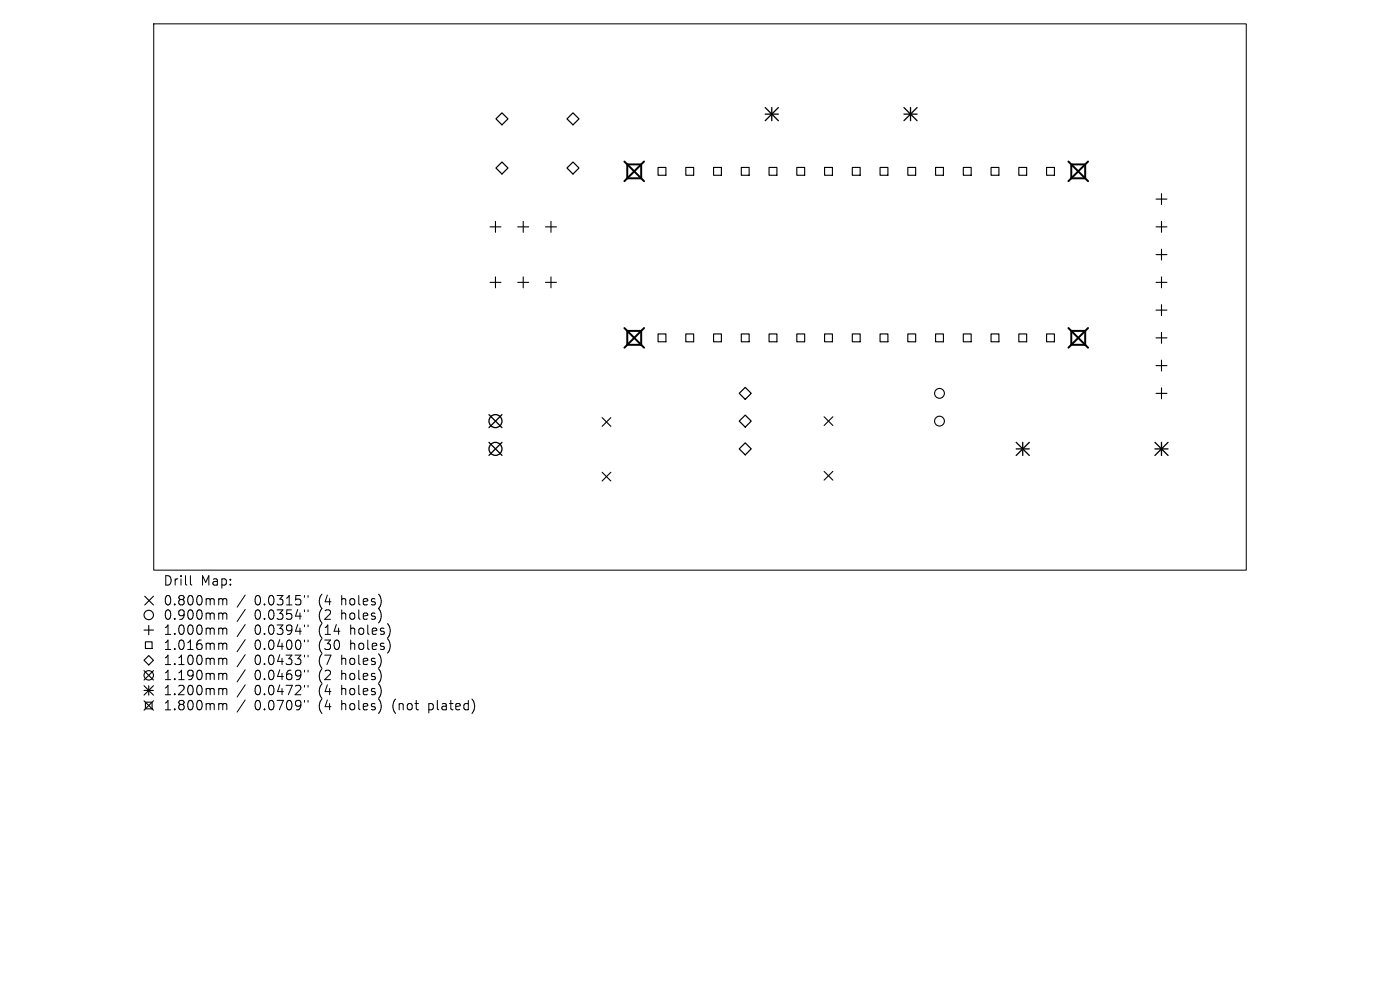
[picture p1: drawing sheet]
<svg xmlns="http://www.w3.org/2000/svg" width="297mm" height="210mm" viewBox="0 0 297 210" stroke-linecap="round" stroke-linejoin="round" font-family="sans-serif">
<defs><g id="words">
<g font-size="2.8">
<text x="34.6" y="124.5">Drill</text>
<text x="42.6" y="124.5">Map:</text>
<text x="34.6" y="128.7">0.800mm</text>
<text x="34.6" y="131.8">0.900mm</text>
<text x="54" y="128.7">0.0315&quot;</text>
<text x="54" y="131.8">0.0354&quot;</text>
<text x="67.7" y="128.7">(4</text>
<text x="67.7" y="131.8">(2</text>
<text x="72.7" y="128.7">holes)</text>
<text x="72.7" y="131.8">holes)</text>
<text x="34.6" y="135">1.000mm</text>
<text x="54" y="135">0.0394&quot;</text>
<text x="67.7" y="135">(14</text>
<text x="74.6" y="135">holes)</text>
<text x="34.6" y="138.2">1.016mm</text>
<text x="34.6" y="141.4">1.100mm</text>
<text x="54" y="138.2">0.0400&quot;</text>
<text x="54" y="141.4">0.0433&quot;</text>
<text x="67.7" y="138.2">(30</text>
<text x="67.7" y="141.4">(7</text>
<text x="72.7" y="141.4">holes)</text>
<text x="74.6" y="138.2">holes)</text>
<text x="34.6" y="144.6">1.190mm</text>
<text x="34.6" y="147.8">1.200mm</text>
<text x="54" y="144.6">0.0469&quot;</text>
<text x="54" y="147.8">0.0472&quot;</text>
<text x="67.7" y="144.6">(2</text>
<text x="67.7" y="147.8">(4</text>
<text x="72.7" y="144.6">holes)</text>
<text x="72.7" y="147.8">holes)</text>
<text x="34.6" y="151">1.800mm</text>
<text x="54" y="151">0.0709&quot;</text>
<text x="67.7" y="151">(4</text>
<text x="72.7" y="151">holes)</text>
<text x="83.7" y="151">(not</text>
<text x="91.6" y="151">plated)</text>
</g>
</g></defs>
<g fill="none" stroke="#000" stroke-width=".21">
<path d="M32.6 5.1h231.8v115.8h-231.8zM40.4 122.1v1.7l.3 .3M46.7 127l.5 .1 .1 .2M46.7 130h.3l.3 .3M46.7 133.2h.3l.3 .3M46.7 136.4l.5 .1 .1 .2M46.7 139.6l.5 .1 .1 .2M47.3 127.3l.2-.3 .5 .1 .1 1.2M47.3 127.3v1M47.3 130.3v1.1M47.3 133.5v1.1M47.3 136.7v1.1"/>
<path d="M47.3 139.9v1.1M47.3 130.3l.2-.3 .5 .1 .1 1.3M47.3 133.5l.2-.3 .5 .1 .1 1.3M47.3 136.7l.2-.3 .5 .1 .1 1.3M47.3 139.9l.2-.3 .5 .1 .1 1.3M52 126.2l-1.7 2.6M52 129.3l-1.7 2.5M52 132.5l-1.7 2.5M52 135.7l-1.7 2.5M52 138.9l-1.7 2.5M64.6 126.3v.4M64.6 129.4v.4"/>
<path d="M64.6 132.6v.4M64.6 135.8v.4M64.6 139v.4M65.4 126.3v.4M65.4 129.4v.4M65.4 132.6v.4M65.4 135.8v.4M65.4 139v.4M46.7 142.8h.3l.3 .3M46.7 146h.3l.3 .3M46.7 149.2l.5 .1 .1 .2M47.3 143.1v1.1"/>
<path d="M47.3 146.3v1.1M47.3 149.5v1.1M47.3 143.1l.2-.3 .5 .1 .1 1.3M47.3 146.3l.2-.3 .5 .1 .1 1.3M47.3 149.5l.2-.3 .5 .1 .1 1.3M52 142.1l-1.7 2.5M52 145.3l-1.7 2.5M52 148.5l-1.7 2.5M64.6 142.2v.4M64.6 145.4v.4M64.6 148.6v.4M65.4 142.2v.4"/>
<path d="M65.4 145.4v.4M65.4 148.6v.4"/>
</g>
<g fill="none" stroke="#000" stroke-width=".23">
<path d="M104 48.1h2.3M104 59.9h2.3M105.1 47v2.3M105.1 58.7v2.4M109.8 48.1h2.4M109.8 59.9h2.4M111 47v2.3M111 58.7v2.4M115.7 48.1h2.3M115.7 59.9h2.3M116.9 47v2.3M116.9 58.7v2.4"/>
<path d="M245.2 48.1h2.4M245.2 59.9h2.4M245.2 42.2h2.4M245.2 54h2.4M246.4 41.1v2.3M246.4 47v2.3M246.4 52.9v2.3M246.4 58.7v2.4M245.2 65.8h2.4M245.2 71.7h2.4M245.2 77.6h2.4M246.4 64.6v2.3"/>
<path d="M246.4 70.5v2.3M246.4 76.4v2.3M127.7 88.6l1.9 1.8M129.6 88.6l-1.9 1.8M174.8 88.4l1.9 1.9M174.8 100l1.9 1.8M176.7 88.4l-1.9 1.9M176.7 100l-1.9 1.8M245.2 83.4h2.4M246.4 82.3v2.3M127.7 100.2l1.9 1.8M129.6 100.2l-1.9 1.8"/>
<path d="M30.6 133.7h2M30.7 126.5l1.9 1.8M30.8 136.2h1.5v1.4h-1.5zM31.6 132.7v2M32.6 126.5l-1.9 1.8M30.6 140.1l1-1 1 1-1 1zM30.6 142.3l2 2M30.6 145.5l2 2M30.6 146.5h2M30.6 148.7l2 2M30.8 149h1.5v1.4h-1.5zM31.6 145.5v2"/>
<path d="M32.6 142.3l-2 2M32.6 145.5l-2 2M32.6 148.7l-2 2"/>
<circle cx="199.3" cy="89.3" r="1.04"/>
<circle cx="199.3" cy="83.4" r="1.04"/>
<circle cx="31.6" cy="130.5" r="1"/>
<circle cx="31.6" cy="143.3" r="1"/>
</g>
<g fill="none" stroke="#000" stroke-width=".24">
<path d="M139.6 35.5h1.7v1.7h-1.7zM145.5 35.5h1.7v1.7h-1.7zM151.4 35.5h1.6v1.7h-1.6zM157.3 35.5h1.6v1.7h-1.6zM163.2 35.5h1.6v1.7h-1.6zM169 35.5h1.7v1.7h-1.7zM174.9 35.5h1.7v1.7h-1.7zM180.8 35.5h1.7v1.7h-1.7zM186.7 35.5h1.7v1.7h-1.7zM192.6 35.5h1.7v1.7h-1.7zM198.5 35.5h1.6v1.7h-1.6zM204.4 35.5h1.6v1.7h-1.6z"/>
<path d="M210.2 35.5h1.7v1.7h-1.7zM216.1 35.5h1.7v1.7h-1.7zM222 35.5h1.7v1.7h-1.7zM139.6 70.8h1.7v1.7h-1.7zM145.5 70.8h1.7v1.7h-1.7zM151.4 70.8h1.6v1.7h-1.6zM157.3 70.8h1.6v1.7h-1.6zM163.2 70.8h1.6v1.7h-1.6zM169 70.8h1.7v1.7h-1.7zM174.9 70.8h1.7v1.7h-1.7zM180.8 70.8h1.7v1.7h-1.7zM186.7 70.8h1.7v1.7h-1.7z"/>
<path d="M192.6 70.8h1.7v1.7h-1.7zM198.5 70.8h1.6v1.7h-1.6zM204.4 70.8h1.6v1.7h-1.6zM210.2 70.8h1.7v1.7h-1.7zM216.1 70.8h1.7v1.7h-1.7zM222 70.8h1.7v1.7h-1.7z"/>
</g>
<path d="M106.5 23.9l1.3 1.3-1.3 1.3-1.3-1.3zM106.5 34.4l1.3 1.2-1.3 1.3-1.3-1.3zM121.6 23.9l1.2 1.3-1.2 1.3-1.3-1.3zM121.6 34.4l1.2 1.2-1.2 1.3-1.3-1.3zM156.8 89.3l1.3-1.2 1.3 1.2-1.3 1.3zM156.8 95.2l1.3-1.3 1.3 1.3-1.3 1.3zM158.1 82.2l1.3 1.2-1.3 1.3-1.3-1.3z" fill="none" stroke="#000" stroke-width=".25"/>
<g fill="none" stroke="#000" stroke-width=".28">
<path d="M162.3 22.8l2.8 2.8M162.3 24.2h2.8M163.7 22.8v2.8M165.1 22.8l-2.8 2.8M191.8 24.2h2.8M191.8 22.8l2.8 2.8M193.2 22.8v2.8M194.6 22.8l-2.8 2.8M103.7 88l2.8 2.7M103.7 93.8l2.8 2.8M106.5 88l-2.8 2.7M106.5 93.8l-2.8 2.8"/>
<path d="M215.6 93.8l2.8 2.8M215.6 95.2h2.8M217 93.8v2.8M218.4 93.8l-2.8 2.8M245 95.2h2.8M245 93.8l2.8 2.8M246.4 93.8v2.8M247.8 93.8l-2.8 2.8"/>
<circle cx="105.1" cy="95.2" r="1.38"/>
<circle cx="105.1" cy="89.3" r="1.38"/>
</g>
<path d="M132.5 34.3l4.1 4.1M133.1 34.9h2.9v2.9h-2.9zM136.6 34.3l-4.1 4.1M226.7 34.3l4.1 4.1M227.3 34.9h2.9v2.9h-2.9zM230.8 34.3l-4.1 4.1M132.5 69.6l4.1 4.2M133.1 70.2h2.9v2.9h-2.9zM136.6 69.6l-4.1 4.2M226.7 69.6l4.1 4.2M227.3 70.2h2.9v2.9h-2.9zM230.8 69.6l-4.1 4.2" fill="none" stroke="#000" stroke-width=".42"/>
<use href="#words"/>
</svg>
